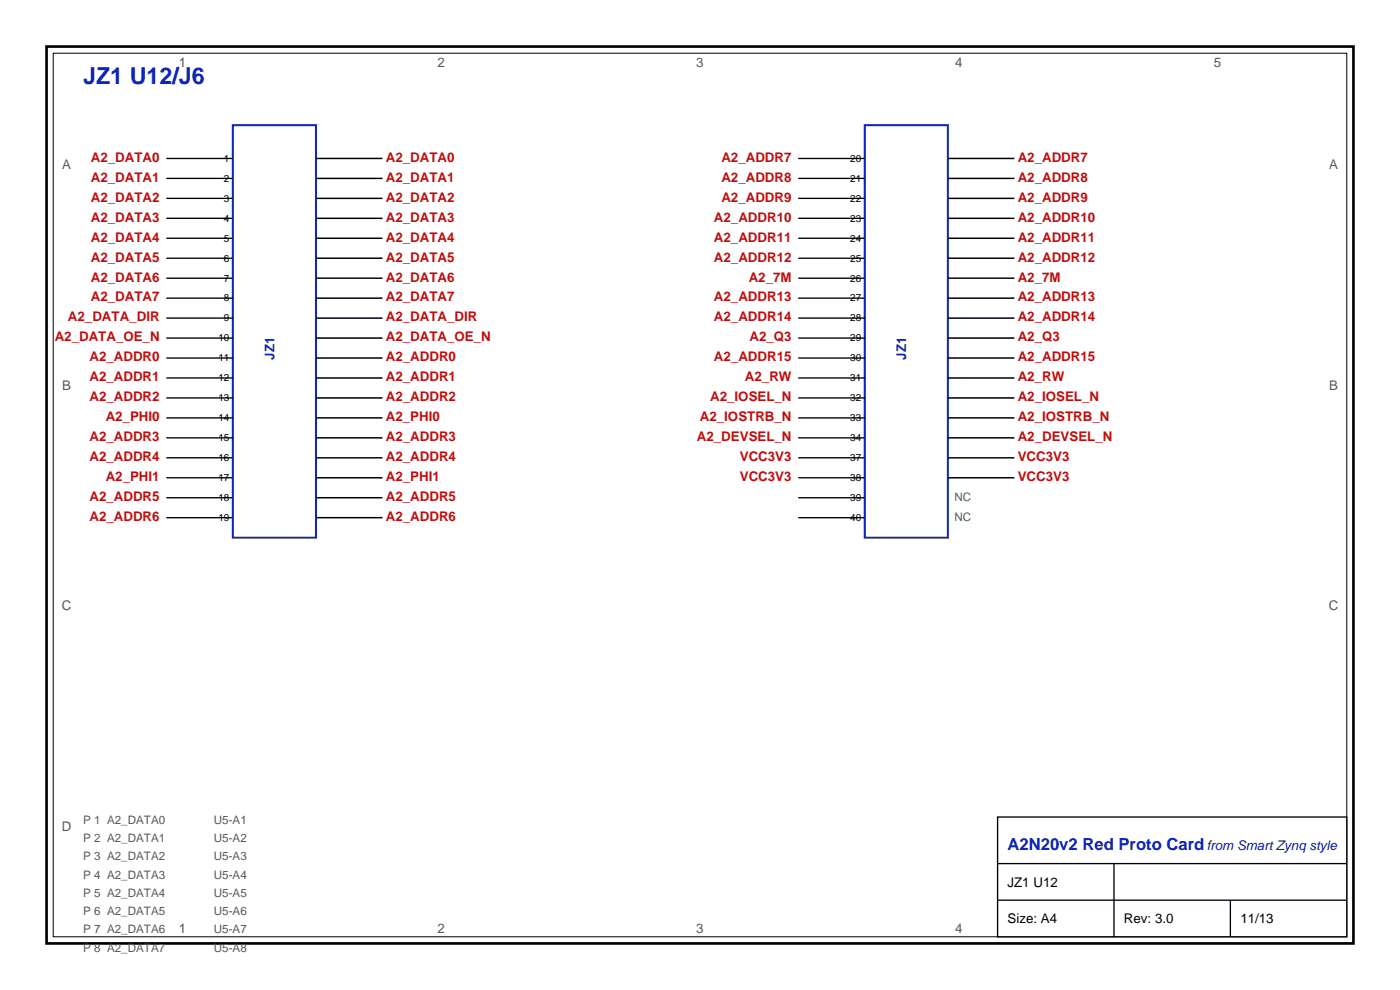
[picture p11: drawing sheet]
<svg xmlns="http://www.w3.org/2000/svg" width="297mm" height="210mm" viewBox="0 0 297 210" stroke-linecap="round" stroke-linejoin="round" font-family="sans-serif">
<defs><g id="words">
<text font-size="4.9" fill="#0d26bf" x="17.6" y="17.7">JZ1 U12/J6</text>
<text font-size="3.5" fill="#0d26bf" x="213.7" y="180.4">A2N20v2 Red Proto Card</text>
<g font-size="2.8" fill="#595959">
<text x="37.9" y="14.1">1</text>
<text x="92.8" y="14.1">2</text>
<text x="147.7" y="14.1">3</text>
<text x="202.6" y="14.1">4</text>
<text x="257.5" y="14.1">5</text>
<text x="13.2" y="35.8">A</text>
<text x="281.9" y="35.8">A</text>
<text x="13.2" y="82.6">B</text>
<text x="281.9" y="82.6">B</text>
<text x="13.1" y="129.5">C</text>
<text x="281.9" y="129.5">C</text>
<text x="13.1" y="176.3">D</text>
<text x="37.9" y="198">1</text>
<text x="92.8" y="198">2</text>
<text x="147.7" y="198">3</text>
<text x="202.6" y="198">4</text>
</g>
<g font-size="2.8" fill="#bf0d0d">
<text x="19.3" y="34.3">A2_DATA0</text>
<text x="81.8" y="34.3">A2_DATA0</text>
<text x="153" y="34.3">A2_ADDR7</text>
<text x="215.9" y="34.3">A2_ADDR7</text>
<text x="19.3" y="38.5">A2_DATA1</text>
<text x="81.8" y="38.5">A2_DATA1</text>
<text x="153" y="38.5">A2_ADDR8</text>
<text x="215.9" y="38.5">A2_ADDR8</text>
<text x="19.3" y="42.8">A2_DATA2</text>
<text x="19.3" y="47">A2_DATA3</text>
<text x="81.8" y="42.8">A2_DATA2</text>
<text x="81.8" y="47">A2_DATA3</text>
<text x="151.5" y="47">A2_ADDR10</text>
<text x="153" y="42.8">A2_ADDR9</text>
<text x="215.9" y="42.8">A2_ADDR9</text>
<text x="215.9" y="47">A2_ADDR10</text>
<text x="19.3" y="51.2">A2_DATA4</text>
<text x="81.8" y="51.2">A2_DATA4</text>
<text x="151.5" y="51.2">A2_ADDR11</text>
<text x="215.9" y="51.2">A2_ADDR11</text>
<text x="19.3" y="55.5">A2_DATA5</text>
<text x="19.3" y="59.7">A2_DATA6</text>
<text x="81.8" y="55.5">A2_DATA5</text>
<text x="81.8" y="59.7">A2_DATA6</text>
<text x="151.5" y="55.5">A2_ADDR12</text>
<text x="158.8" y="59.7">A2_7M</text>
<text x="215.9" y="55.5">A2_ADDR12</text>
<text x="215.9" y="59.7">A2_7M</text>
<text x="19.3" y="63.9">A2_DATA7</text>
<text x="81.8" y="63.9">A2_DATA7</text>
<text x="151.5" y="63.9">A2_ADDR13</text>
<text x="215.9" y="63.9">A2_ADDR13</text>
<text x="14.4" y="68.2">A2_DATA_DIR</text>
<text x="81.8" y="68.2">A2_DATA_DIR</text>
<text x="151.5" y="68.2">A2_ADDR14</text>
<text x="215.9" y="68.2">A2_ADDR14</text>
<text x="11.6" y="72.4">A2_DATA_OE_N</text>
<text x="19" y="76.6">A2_ADDR0</text>
<text x="81.8" y="72.4">A2_DATA_OE_N</text>
<text x="81.8" y="76.6">A2_ADDR0</text>
<text x="151.5" y="76.6">A2_ADDR15</text>
<text x="159" y="72.4">A2_Q3</text>
<text x="215.9" y="72.4">A2_Q3</text>
<text x="215.9" y="76.6">A2_ADDR15</text>
<text x="19" y="80.9">A2_ADDR1</text>
<text x="81.8" y="80.9">A2_ADDR1</text>
<text x="158" y="80.9">A2_RW</text>
<text x="215.9" y="80.9">A2_RW</text>
<text x="19" y="85.1">A2_ADDR2</text>
<text x="22.4" y="89.3">A2_PHI0</text>
<text x="81.8" y="85.1">A2_ADDR2</text>
<text x="81.8" y="89.3">A2_PHI0</text>
<text x="148.5" y="89.3">A2_IOSTRB_N</text>
<text x="150.7" y="85.1">A2_IOSEL_N</text>
<text x="215.9" y="85.1">A2_IOSEL_N</text>
<text x="215.9" y="89.3">A2_IOSTRB_N</text>
<text x="19" y="93.6">A2_ADDR3</text>
<text x="81.8" y="93.6">A2_ADDR3</text>
<text x="147.8" y="93.6">A2_DEVSEL_N</text>
<text x="215.9" y="93.6">A2_DEVSEL_N</text>
<text x="19" y="97.8">A2_ADDR4</text>
<text x="81.8" y="97.8">A2_ADDR4</text>
<text x="156.9" y="97.8">VCC3V3</text>
<text x="215.9" y="97.8">VCC3V3</text>
<text x="19" y="106.3">A2_ADDR5</text>
<text x="22.4" y="102">A2_PHI1</text>
<text x="81.8" y="102">A2_PHI1</text>
<text x="81.8" y="106.3">A2_ADDR5</text>
<text x="156.9" y="102">VCC3V3</text>
<text x="215.9" y="102">VCC3V3</text>
<text x="19" y="110.5">A2_ADDR6</text>
<text x="81.8" y="110.5">A2_ADDR6</text>
</g>
<g font-size="2.8" fill="#0d26bf">
<text x="58.2" y="76.3" transform="rotate(-90 58.2 76.3)">JZ1</text>
<text x="192.3" y="76.3" transform="rotate(-90 192.3 76.3)">JZ1</text>
<text x="256" y="180.4">from Smart Zynq style</text>
</g>
<g font-size="2.8">
<text x="213.7" y="188.1">JZ1 U12</text>
<text x="213.7" y="195.9">Size: A4</text>
<text x="238.4" y="195.9">Rev: 3.0</text>
<text x="263.1" y="195.9">11/13</text>
</g>
<g font-size="2.5" fill="#595959">
<text x="202.5" y="106.3">NC</text>
<text x="202.5" y="110.5">NC</text>
<text x="17.6" y="174.7">P 1 A2_DATA0</text>
<text x="17.6" y="178.6">P 2 A2_DATA1</text>
<text x="45.4" y="174.7">U5-A1</text>
<text x="45.4" y="178.6">U5-A2</text>
<text x="17.6" y="182.5">P 3 A2_DATA2</text>
<text x="45.4" y="182.5">U5-A3</text>
<text x="17.6" y="186.4">P 4 A2_DATA3</text>
<text x="17.6" y="190.2">P 5 A2_DATA4</text>
<text x="45.4" y="186.4">U5-A4</text>
<text x="45.4" y="190.2">U5-A5</text>
<text x="17.6" y="194.1">P 6 A2_DATA5</text>
<text x="45.4" y="194.1">U5-A6</text>
<text x="17.6" y="198">P 7 A2_DATA6</text>
<text x="17.6" y="201.9">P 8 A2_DATA7</text>
<text x="45.4" y="198">U5-A7</text>
<text x="45.4" y="201.9">U5-A8</text>
</g>
<g font-size="2.1">
<text x="47.5" y="34.3">1</text>
<text x="180.4" y="34.3">20</text>
<text x="47.5" y="38.5">2</text>
<text x="180.4" y="38.5">21</text>
<text x="47.5" y="42.8">3</text>
<text x="47.5" y="47">4</text>
<text x="180.4" y="42.8">22</text>
<text x="180.4" y="47">23</text>
<text x="47.5" y="51.2">5</text>
<text x="180.4" y="51.2">24</text>
<text x="47.5" y="55.5">6</text>
<text x="47.5" y="59.7">7</text>
<text x="180.4" y="55.5">25</text>
<text x="180.4" y="59.7">26</text>
<text x="47.5" y="63.9">8</text>
<text x="180.4" y="63.9">27</text>
<text x="47.5" y="68.2">9</text>
<text x="180.4" y="68.2">28</text>
<text x="46.3" y="72.4">10</text>
<text x="46.3" y="76.6">11</text>
<text x="180.4" y="72.4">29</text>
<text x="180.4" y="76.6">30</text>
<text x="46.3" y="80.9">12</text>
<text x="180.4" y="80.9">31</text>
<text x="46.3" y="85.1">13</text>
<text x="46.3" y="89.3">14</text>
<text x="180.4" y="85.1">32</text>
<text x="180.4" y="89.3">33</text>
<text x="46.3" y="93.6">15</text>
<text x="180.4" y="93.6">34</text>
<text x="46.3" y="97.8">16</text>
<text x="180.4" y="97.8">37</text>
<text x="46.3" y="102">17</text>
<text x="46.3" y="106.3">18</text>
<text x="180.4" y="102">38</text>
<text x="180.4" y="106.3">39</text>
<text x="46.3" y="110.5">19</text>
<text x="180.4" y="110.5">40</text>
</g>
</g></defs>
<path d="M9.9 9.9h277.2v190.2h-277.2z" fill="none" stroke="#000" stroke-width=".56"/>
<path d="M11.3 11.3h274.4v187.4h-274.4z" fill="none" stroke="#000" stroke-width=".21"/>
<path d="M211.6 173.3h74.1v25.4h-74.1z" fill-rule="evenodd" fill="#fff" stroke="#000" stroke-width=".28"/>
<g fill="none" stroke="#000" stroke-width=".28">
<path d="M35.3 33.6h14.1M35.3 37.8h14.1M169.3 33.6h14.1M169.3 37.8h14.1M35.3 42.1h14.1M35.3 46.3h14.1M35.3 50.5h14.1M35.3 54.8h14.1M35.3 59h14.1M169.3 42.1h14.1M169.3 46.3h14.1M169.3 50.5h14.1"/>
<path d="M169.3 54.8h14.1M169.3 59h14.1M35.3 63.2h14.1M35.3 67.5h14.1M35.3 71.7h14.1M35.3 75.9h14.1M169.3 63.2h14.1M169.3 67.5h14.1M169.3 71.7h14.1M169.3 75.9h14.1M35.3 80.2h14.1M35.3 84.4h14.1"/>
<path d="M35.3 88.6h14.1M35.3 92.9h14.1M35.3 97.1h14.1M169.3 80.2h14.1M169.3 84.4h14.1M169.3 88.6h14.1M169.3 92.9h14.1M169.3 97.1h14.1M35.3 101.3h14.1M35.3 105.6h14.1M35.3 109.8h14.1M169.3 101.3h14.1"/>
<path d="M169.3 105.6h14.1M169.3 109.8h14.1M211.6 190.9h74.1M211.6 183.2h74.1M236.3 183.2v15.5M261 190.9v7.8"/>
</g>
<path d="M49.4 26.6h17.6v87.4h-17.6zM183.4 26.6h17.7v87.4h-17.7z" fill="none" stroke="#0d26bf" stroke-width=".42"/>
<g fill="none" stroke="#000" stroke-width=".32">
<path d="M67 33.6h14.1M67 37.8h14.1M201.1 33.6h14.1M201.1 37.8h14.1M67 42.1h14.1M67 46.3h14.1M67 50.5h14.1M67 54.8h14.1M67 59h14.1M201.1 42.1h14.1M201.1 46.3h14.1M201.1 50.5h14.1"/>
<path d="M201.1 54.8h14.1M201.1 59h14.1M67 63.2h14.1M67 67.5h14.1M67 71.7h14.1M67 75.9h14.1M201.1 63.2h14.1M201.1 67.5h14.1M201.1 71.7h14.1M201.1 75.9h14.1M67 80.2h14.1M67 84.4h14.1"/>
<path d="M67 88.6h14.1M67 92.9h14.1M67 97.1h14.1M201.1 80.2h14.1M201.1 84.4h14.1M201.1 88.6h14.1M201.1 92.9h14.1M201.1 97.1h14.1M67 101.3h14.1M67 105.6h14.1M67 109.8h14.1M201.1 101.3h14.1"/>
</g>
<use href="#words"/>
</svg>
